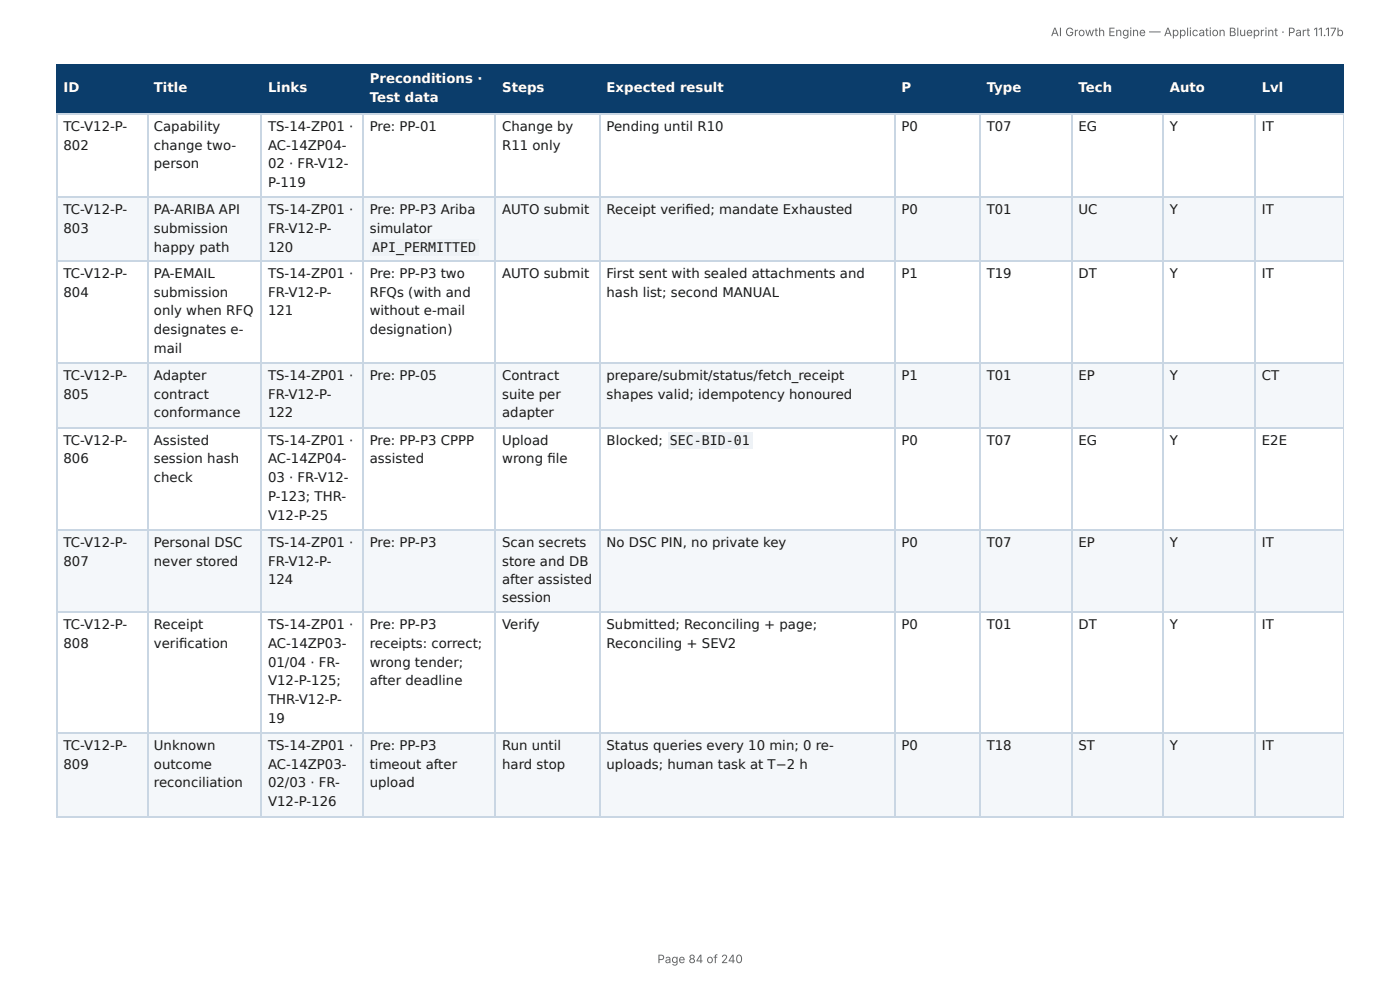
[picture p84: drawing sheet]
<svg xmlns="http://www.w3.org/2000/svg" width="297mm" height="210mm" viewBox="0 0 297 210" stroke-linecap="round" stroke-linejoin="round" font-family="sans-serif">
<defs><g id="words">
<g font-size="2.8" fill="#fff">
<text x="78.5" y="17.7">Preconditions ·</text>
<text x="13.5" y="19.6">ID</text>
<text x="32.7" y="19.6">Title</text>
<text x="56.9" y="19.6">Links</text>
<text x="78.5" y="21.7">Test data</text>
<text x="106.7" y="19.6">Steps</text>
<text x="128.8" y="19.6">Expected result</text>
<text x="191.5" y="19.6">P</text>
<text x="209.6" y="19.6">Type</text>
<text x="229.1" y="19.6">Tech</text>
<text x="248.5" y="19.6">Auto</text>
<text x="268" y="19.6">Lvl</text>
</g>
<g font-size="2.8" fill="#1a1a1a">
<text x="13.5" y="27.8">TC-V12-P-</text>
<text x="32.7" y="27.8">Capability</text>
<text x="56.9" y="27.8">TS-14-ZP01 ·</text>
<text x="78.5" y="27.8">Pre: PP-01</text>
<text x="106.7" y="27.8">Change by</text>
<text x="128.8" y="27.8">Pending until R10</text>
<text x="191.5" y="27.8">P0</text>
<text x="209.6" y="27.8">T07</text>
<text x="229.1" y="27.8">EG</text>
<text x="248.5" y="27.8">Y</text>
<text x="268" y="27.8">IT</text>
<text x="13.5" y="31.7">802</text>
<text x="32.7" y="31.7">change two-</text>
<text x="32.7" y="35.7">person</text>
<text x="56.9" y="31.7">AC-14ZP04-</text>
<text x="56.9" y="35.7">02 · FR-V12-</text>
<text x="106.7" y="31.7">R11 only</text>
<text x="56.9" y="39.7">P-119</text>
<text x="13.5" y="45.5">TC-V12-P-</text>
<text x="32.7" y="45.5">PA-ARIBA API</text>
<text x="56.9" y="45.5">TS-14-ZP01 ·</text>
<text x="78.5" y="45.5">Pre: PP-P3 Ariba</text>
<text x="106.7" y="45.5">AUTO submit</text>
<text x="128.8" y="45.5">Receipt verifi ed; mandate Exhausted</text>
<text x="191.5" y="45.5">P0</text>
<text x="209.6" y="45.5">T01</text>
<text x="229.1" y="45.5">UC</text>
<text x="248.5" y="45.5">Y</text>
<text x="268" y="45.5">IT</text>
<text x="13.5" y="49.5">803</text>
<text x="32.7" y="49.5">submission</text>
<text x="32.7" y="53.4">happy path</text>
<text x="56.9" y="49.5">FR-V12-P-</text>
<text x="56.9" y="53.4">120</text>
<text x="78.5" y="49.5">simulator</text>
<text x="79.1" y="53.4">API_PERMITTED</text>
<text x="13.5" y="59">TC-V12-P-</text>
<text x="32.7" y="59">PA-EMAIL</text>
<text x="56.9" y="59">TS-14-ZP01 ·</text>
<text x="78.5" y="59">Pre: PP-P3 two</text>
<text x="106.7" y="59">AUTO submit</text>
<text x="128.8" y="59">First sent with sealed attachments and</text>
<text x="191.5" y="59">P1</text>
<text x="209.6" y="59">T19</text>
<text x="229.1" y="59">DT</text>
<text x="248.5" y="59">Y</text>
<text x="268" y="59">IT</text>
<text x="13.5" y="63">804</text>
<text x="32.7" y="63">submission</text>
<text x="56.9" y="63">FR-V12-P-</text>
<text x="78.5" y="63">RFQs (with and</text>
<text x="128.8" y="63">hash list; second MANUAL</text>
<text x="32.7" y="66.9">only when RFQ</text>
<text x="32.7" y="70.9">designates e-</text>
<text x="56.9" y="66.9">121</text>
<text x="78.5" y="66.9">without e-mail</text>
<text x="78.5" y="70.9">designation)</text>
<text x="32.7" y="74.9">mail</text>
<text x="13.5" y="80.7">TC-V12-P-</text>
<text x="32.7" y="80.7">Adapter</text>
<text x="56.9" y="80.7">TS-14-ZP01 ·</text>
<text x="78.5" y="80.7">Pre: PP-05</text>
<text x="106.7" y="80.7">Contract</text>
<text x="128.8" y="80.7">prepare/submit/status/fetch_receipt</text>
<text x="191.5" y="80.7">P1</text>
<text x="209.6" y="80.7">T01</text>
<text x="229.1" y="80.7">EP</text>
<text x="248.5" y="80.7">Y</text>
<text x="268" y="80.7">CT</text>
<text x="13.5" y="84.7">805</text>
<text x="32.7" y="84.7">contract</text>
<text x="32.7" y="88.6">conformance</text>
<text x="56.9" y="84.7">FR-V12-P-</text>
<text x="56.9" y="88.6">122</text>
<text x="106.7" y="84.7">suite per</text>
<text x="106.7" y="88.6">adapter</text>
<text x="128.8" y="84.7">shapes valid; idempotency honoured</text>
<text x="13.5" y="94.5">TC-V12-P-</text>
<text x="32.7" y="94.5">Assisted</text>
<text x="56.9" y="94.5">TS-14-ZP01 ·</text>
<text x="78.5" y="94.5">Pre: PP-P3 CPPP</text>
<text x="106.7" y="94.5">Upload</text>
<text x="128.8" y="94.5">Blocked;</text>
<text x="142.3" y="94.5">SEC-BID-01</text>
<text x="191.5" y="94.5">P0</text>
<text x="209.6" y="94.5">T07</text>
<text x="229.1" y="94.5">EG</text>
<text x="248.5" y="94.5">Y</text>
<text x="268" y="94.5">E2E</text>
<text x="13.5" y="98.4">806</text>
<text x="32.7" y="98.4">session hash</text>
<text x="56.9" y="98.4">AC-14ZP04-</text>
<text x="78.5" y="98.4">assisted</text>
<text x="106.7" y="98.4">wrong fi le</text>
<text x="32.7" y="102.4">check</text>
<text x="56.9" y="102.4">03 · FR-V12-</text>
<text x="56.9" y="106.4">P-123; THR-</text>
<text x="56.9" y="110.3">V12-P-25</text>
<text x="13.5" y="116.2">TC-V12-P-</text>
<text x="32.7" y="116.2">Personal DSC</text>
<text x="56.9" y="116.2">TS-14-ZP01 ·</text>
<text x="78.5" y="116.2">Pre: PP-P3</text>
<text x="106.7" y="116.2">Scan secrets</text>
<text x="128.8" y="116.2">No DSC PIN, no private key</text>
<text x="191.5" y="116.2">P0</text>
<text x="209.6" y="116.2">T07</text>
<text x="229.1" y="116.2">EP</text>
<text x="248.5" y="116.2">Y</text>
<text x="268" y="116.2">IT</text>
<text x="13.5" y="120.1">807</text>
<text x="32.7" y="120.1">never stored</text>
<text x="56.9" y="120.1">FR-V12-P-</text>
<text x="56.9" y="124.1">124</text>
<text x="106.7" y="120.1">store and DB</text>
<text x="106.7" y="124.1">after assisted</text>
<text x="106.7" y="127.8">session</text>
<text x="13.5" y="133.6">TC-V12-P-</text>
<text x="13.5" y="137.6">808</text>
<text x="32.7" y="133.6">Receipt</text>
<text x="32.7" y="137.6">verifi cation</text>
<text x="56.9" y="133.6">TS-14-ZP01 ·</text>
<text x="56.9" y="137.6">AC-14ZP03-</text>
<text x="78.5" y="133.6">Pre: PP-P3</text>
<text x="78.5" y="137.6">receipts: correct;</text>
<text x="106.7" y="133.6">Verify</text>
<text x="128.8" y="133.6">Submitted; Reconciling + page;</text>
<text x="128.8" y="137.6">Reconciling + SEV2</text>
<text x="191.5" y="133.6">P0</text>
<text x="209.6" y="133.6">T01</text>
<text x="229.1" y="133.6">DT</text>
<text x="248.5" y="133.6">Y</text>
<text x="268" y="133.6">IT</text>
<text x="56.9" y="141.6">01/04 · FR-</text>
<text x="78.5" y="141.6">wrong tender;</text>
<text x="56.9" y="145.5">V12-P-125;</text>
<text x="56.9" y="149.5">THR-V12-P-</text>
<text x="78.5" y="145.5">after deadline</text>
<text x="56.9" y="153.5">19</text>
<text x="13.5" y="159.3">TC-V12-P-</text>
<text x="32.7" y="159.3">Unknown</text>
<text x="56.9" y="159.3">TS-14-ZP01 ·</text>
<text x="78.5" y="159.3">Pre: PP-P3</text>
<text x="106.7" y="159.3">Run until</text>
<text x="128.8" y="159.3">Status queries every 10 min; 0 re-</text>
<text x="191.5" y="159.3">P0</text>
<text x="209.6" y="159.3">T18</text>
<text x="229.1" y="159.3">ST</text>
<text x="248.5" y="159.3">Y</text>
<text x="268" y="159.3">IT</text>
<text x="13.5" y="163.2">809</text>
<text x="32.7" y="163.2">outcome</text>
<text x="32.7" y="167.2">reconciliation</text>
<text x="56.9" y="163.2">AC-14ZP03-</text>
<text x="56.9" y="167.2">02/03 · FR-</text>
<text x="78.5" y="163.2">timeout after</text>
<text x="78.5" y="167.2">upload</text>
<text x="106.7" y="163.2">hard stop</text>
<text x="128.8" y="163.2">uploads; human task at T−2 h</text>
<text x="56.9" y="171.2">V12-P-126</text>
</g>
<g font-size="2.5" fill="#666">
<text x="223.2" y="7.7">AI Growth Engine — Application Blueprint · Part 11.17b</text>
<text x="139.6" y="204.5">Page 84 of 240</text>
</g>
</g></defs>
<g fill="#0b3d6b">
<path d="M12.2 14h19v10.1h-19z"/>
<path d="M31.2 14h24.4v10.1h-24.4z"/>
<path d="M55.6 14h21.4v10.1h-21.4z"/>
<path d="M77 14h28.3v10.1h-28.3z"/>
<path d="M105.3 14h22v10.1h-22z"/>
<path d="M127.3 14h62.7v10.1h-62.7z"/>
<path d="M190 14h18.2v10.1h-18.2z"/>
<path d="M208.2 14h19.3v10.1h-19.3z"/>
<path d="M227.5 14h19.6v10.1h-19.6z"/>
<path d="M247.1 14h19.3v10.1h-19.3z"/>
<path d="M266.4 14h19v10.1h-19z"/>
</g>
<g fill="#f4f7fa">
<path d="M12.2 41.8h19v13.8h-19z"/>
<path d="M31.2 41.8h24.4v13.8h-24.4z"/>
<path d="M55.6 41.8h21.4v13.8h-21.4z"/>
<path d="M77 41.8h28.3v13.8h-28.3z"/>
<path d="M105.3 41.8h22v13.8h-22z"/>
<path d="M127.3 41.8h62.7v13.8h-62.7z"/>
<path d="M190 41.8h18.2v13.8h-18.2z"/>
<path d="M208.2 41.8h19.3v13.8h-19.3z"/>
<path d="M227.5 41.8h19.6v13.8h-19.6z"/>
<path d="M247.1 41.8h19.3v13.8h-19.3z"/>
<path d="M266.4 41.8h19v13.8h-19z"/>
<path d="M12.2 77.3h19v13.5h-19z"/>
<path d="M31.2 77.3h24.4v13.5h-24.4z"/>
<path d="M55.6 77.3h21.4v13.5h-21.4z"/>
<path d="M77 77.3h28.3v13.5h-28.3z"/>
<path d="M105.3 77.3h22v13.5h-22z"/>
<path d="M127.3 77.3h62.7v13.5h-62.7z"/>
<path d="M190 77.3h18.2v13.5h-18.2z"/>
<path d="M208.2 77.3h19.3v13.5h-19.3z"/>
<path d="M227.5 77.3h19.6v13.5h-19.6z"/>
<path d="M247.1 77.3h19.3v13.5h-19.3z"/>
<path d="M266.4 77.3h19v13.5h-19z"/>
<path d="M12.2 112.4h19v17.8h-19z"/>
<path d="M31.2 112.4h24.4v17.8h-24.4z"/>
<path d="M55.6 112.4h21.4v17.8h-21.4z"/>
<path d="M77 112.4h28.3v17.8h-28.3z"/>
<path d="M105.3 112.4h22v17.8h-22z"/>
<path d="M127.3 112.4h62.7v17.8h-62.7z"/>
<path d="M190 112.4h18.2v17.8h-18.2z"/>
<path d="M208.2 112.4h19.3v17.8h-19.3z"/>
<path d="M227.5 112.4h19.6v17.8h-19.6z"/>
<path d="M247.1 112.4h19.3v17.8h-19.3z"/>
<path d="M266.4 112.4h19v17.8h-19z"/>
<path d="M12.2 155.8h19v17.5h-19z"/>
<path d="M31.2 155.8h24.4v17.5h-24.4z"/>
<path d="M55.6 155.8h21.4v17.5h-21.4z"/>
<path d="M77 155.8h28.3v17.5h-28.3z"/>
<path d="M105.3 155.8h22v17.5h-22z"/>
<path d="M127.3 155.8h62.7v17.5h-62.7z"/>
<path d="M190 155.8h18.2v17.5h-18.2z"/>
<path d="M208.2 155.8h19.3v17.5h-19.3z"/>
<path d="M227.5 155.8h19.6v17.5h-19.6z"/>
<path d="M247.1 155.8h19.3v17.5h-19.3z"/>
<path d="M266.4 155.8h19v17.5h-19z"/>
</g>
<g fill="none" stroke="#0b3d6b" stroke-width=".26">
<path d="M11.9 13.9h273.5M12 13.8v10.5M31.4 13.8v10.5M55.4 13.8v10.5M77.1 13.8v10.5M105.2 13.8v10.5M127.4 13.8v10.5M190.1 13.8v10.5M208.1 13.8v10.5M227.7 13.8v10.5M247 13.8v10.5M266.6 13.8v10.5"/>
<path d="M11.9 24.2h273.5"/>
</g>
<path d="M285.3 13.8v10.5" fill="none" stroke="#0b3d6b" stroke-width=".21"/>
<g fill="none" stroke="#c9d6e3" stroke-width=".26">
<path d="M11.9 24.2h273.5M12 24.3v149M31.4 24.3v149M55.4 24.3v149M77.1 24.3v149M105.2 24.3v149M127.4 24.3v149M190.1 24.3v149M208.1 24.3v149M227.7 24.3v149M247 24.3v149M266.6 24.3v149"/>
<path d="M11.9 41.9h273.5M11.9 55.4h273.5M11.9 77.1h273.5M11.9 90.9h273.5M11.9 112.6h273.5M11.9 130h273.5M11.9 155.7h273.5M11.9 173.4h273.5"/>
</g>
<path d="M285.3 24.3v149" fill="none" stroke="#c9d6e3" stroke-width=".21"/>
<g fill="#eef2f6">
<path d="M78.6 50.8h23v3.4h-23z"/>
<path d="M141.8 91.8h18v3.4h-18z"/>
</g>
<use href="#words"/>
</svg>
